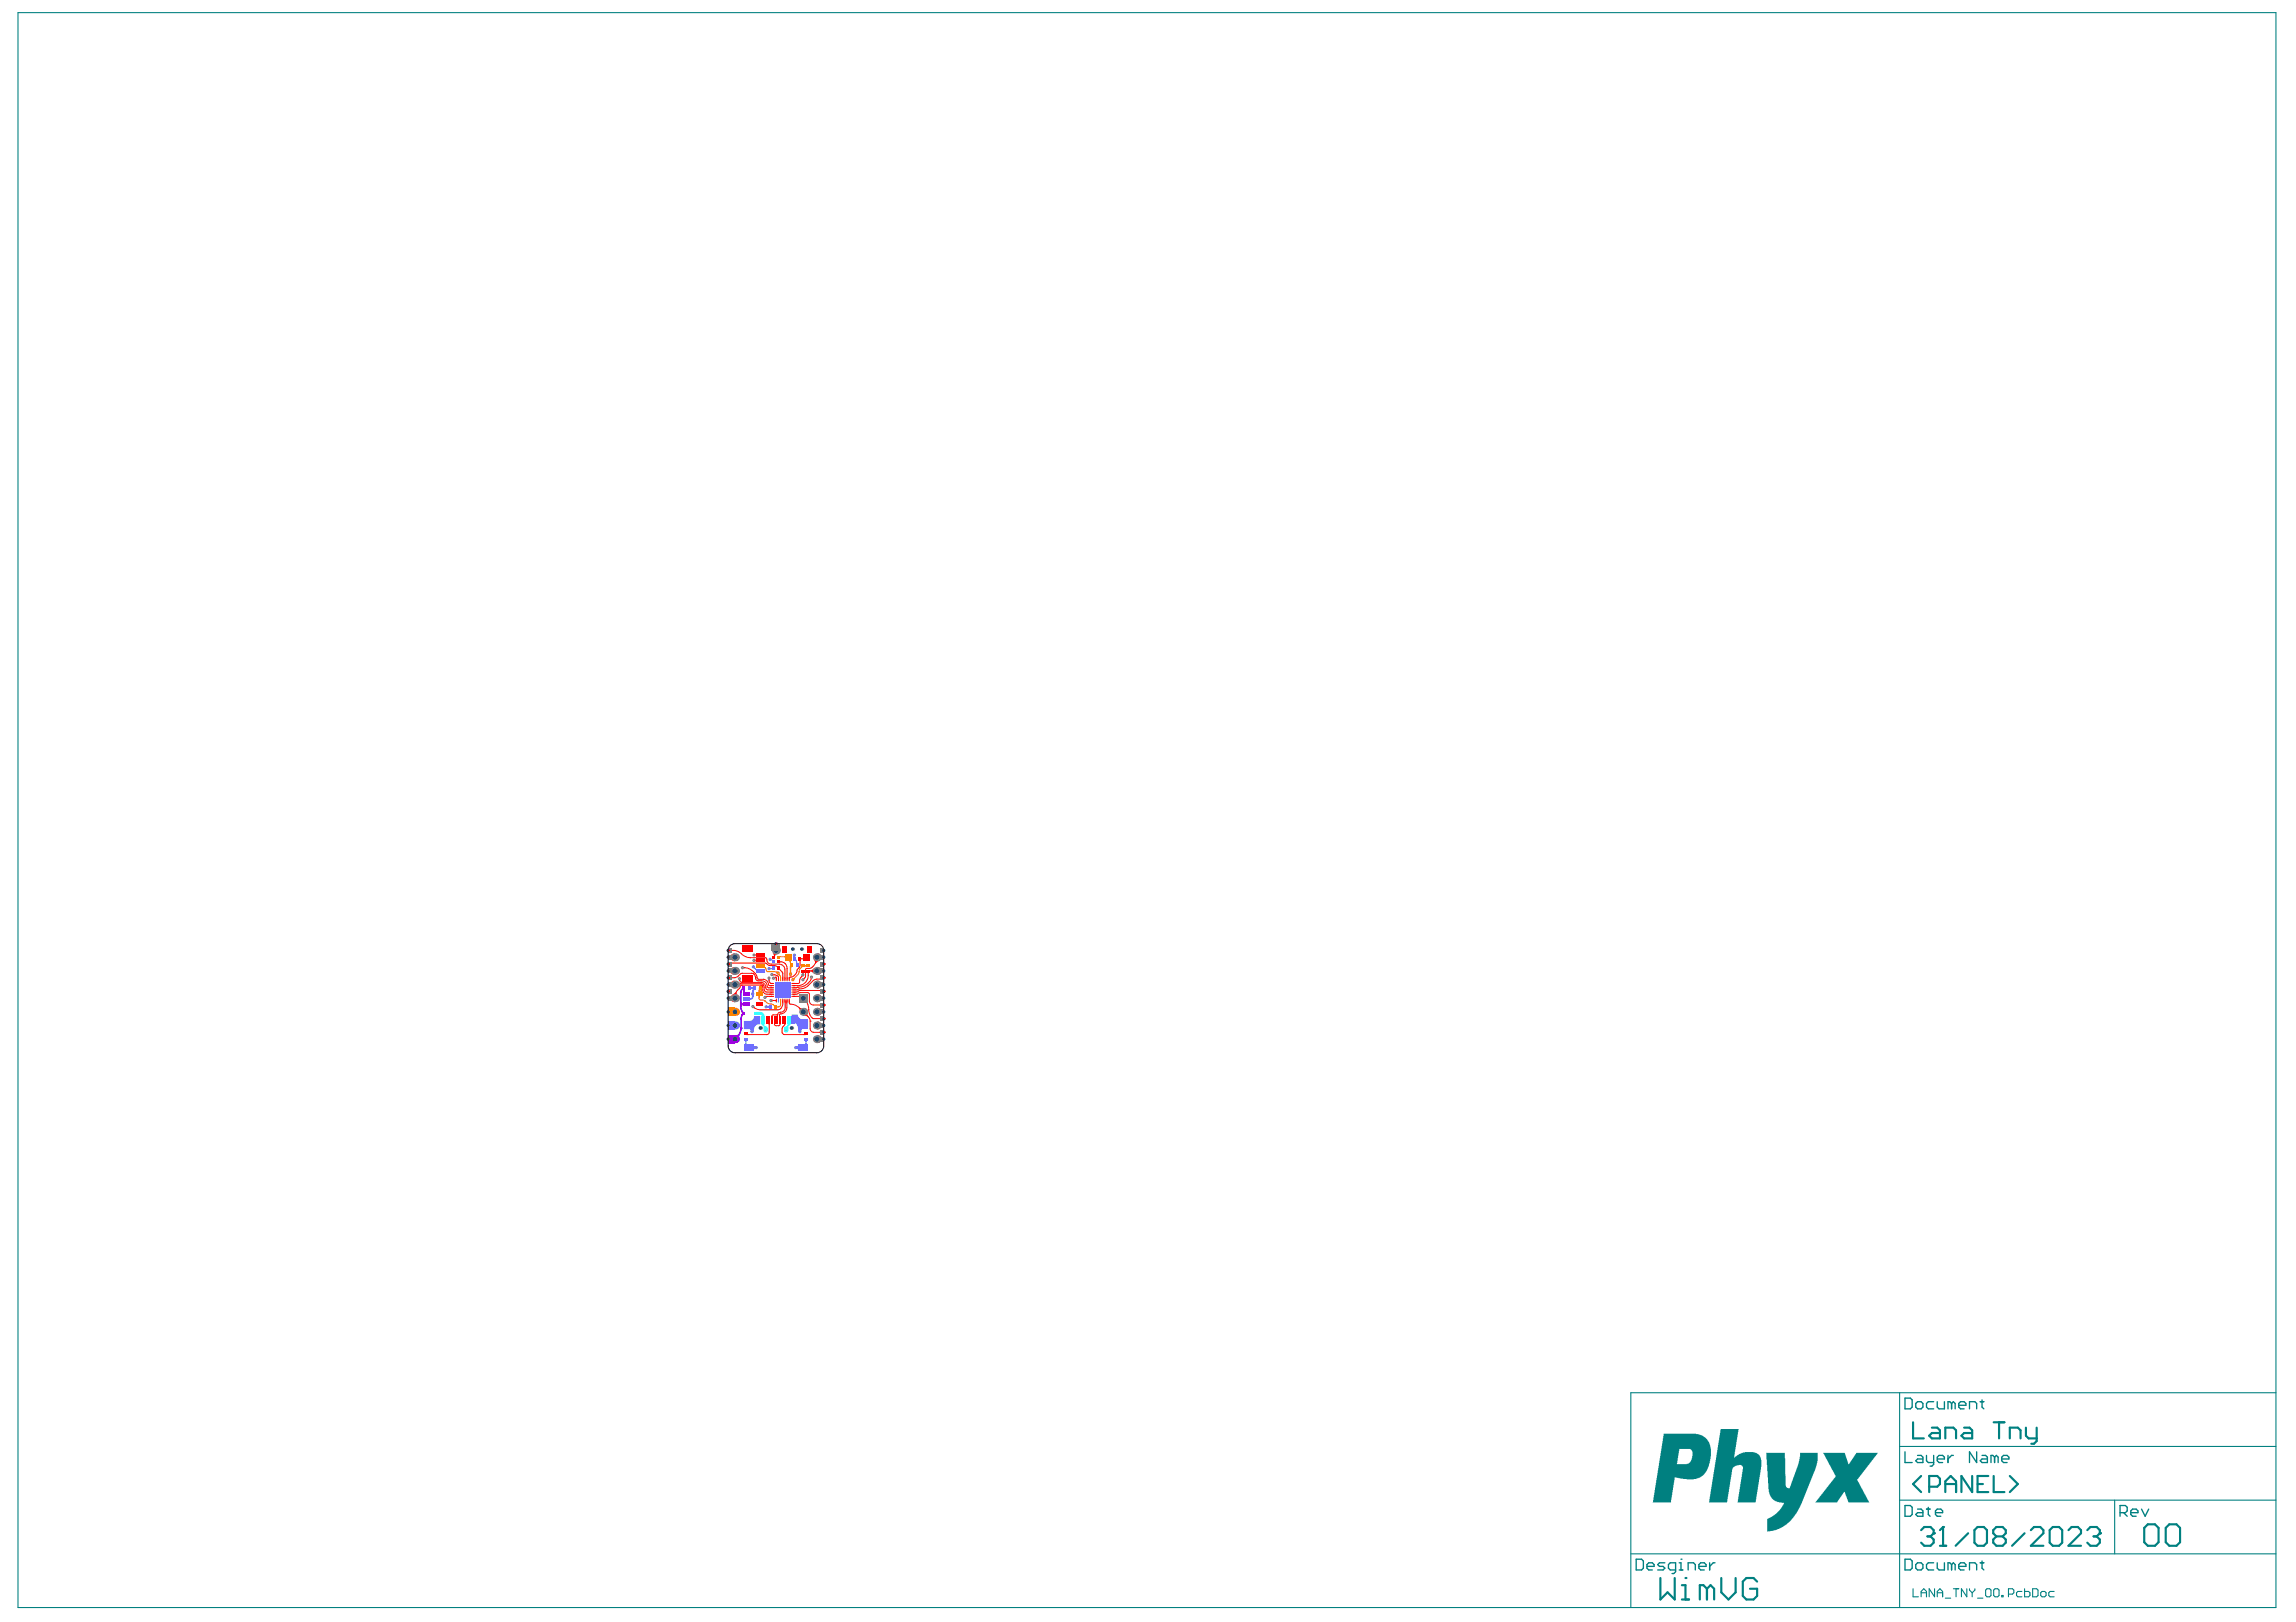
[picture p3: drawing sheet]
<svg xmlns="http://www.w3.org/2000/svg" width="297mm" height="210mm" viewBox="0 0 297 210" stroke-linecap="round" stroke-linejoin="round" font-family="sans-serif">
<g fill="#008080">
<path d="M222.6 184.9h2.3l-.6 3.7 .7-.4 .7-.3 1.4 .1 .4 .2 .3 .4 .1 .3v.9l-.8 4.6h-2.3l.6-4.1a.58 .58 0 0 0-.1-.7h-.6l-.3 .2a.59 .59 0 0 0-.3 .7l-.7 3.9h-2.3z"/>
<path d="M228.5 188h2.4l.1 4.3 .1 .2 .3 .1h.2l1.1-3.1 .2-1v-.5h2.3v1.1l-.4 1.2-1.9 4.6-.7 1.3-1.1 1.1-1 .6-.8 .2-.7 .1v-1.1a.45 .45 0 0 1 .4-.7l.7-.5 .6-.5 .5-.9-.7-.1-.5-.2-.4-.3-.3-.5-.1-.7z"/>
<path d="M235.9 188h2.7l.5 1.5 .2-.1 .9-1.4h2.7l-2.5 3.3a.38 .38 0 0 0 .1 .6l1.3 2.5h-2.6l-.6-1.3h-.1l-.8 1.3h-2.8l2.2-2.7 .1-.4a.34 .34 0 0 0 .1-.5z"/>
<path d="M215.2 185.5h4.2l.9 .3 .6 .5 .3 .7 .1 .5v1.3l-.2 .9-.3 .7-.4 .4-.4 .4-.9 .2h-.9l-1.6-.2-.4 3.2h-2.4zM217.2 187.5l-.3 2h1.3l.3-.1 .4-.5 .1-.8a.57 .57 0 0 0-.3-.6z"/>
</g>
<g fill="none" stroke="#008080" stroke-width=".14">
<path d="M2.3 1.6h292.1v206.4h-292.1zM245.8 187.2h48.6M245.8 194.1h48.6M245.8 180.2v27.8M273.6 194.1v7M294.4 180.2h-83.4v27.8M211 201.1h83.4M247.5 205.6v1h.7M248.5 206.6v-.7l.4-.3 .3 .3v.7M248.5 206.1h.7M250.3 205.6v1l-.7-1v1M250.6 206.1h.7"/>
<path d="M250.6 206.6v-.7l.4-.3 .3 .3v.7M251.7 206.8h.7M252.7 205.6h.7M253.1 205.6v1M254.5 205.6v1l-.7-1v1M254.8 205.6v.2l.3 .3M255.1 206.1v.5M255.5 205.6v.2l-.4 .3M255.8 206.8h.7M256.9 205.8l.2-.2h.3l.2 .2v.7l-.2 .1h-.3l-.2-.1zM257.9 205.8l.2-.2h.3l.2 .2v.7l-.2 .1h-.3l-.2-.1zM259 206.5h.1v.1h-.1z"/>
<path d="M259.8 206.3h.6l.1-.2v-.3l-.1-.2h-.6v1M261.6 205.9h-.5l-.2 .2v.4l.2 .1h.5M261.9 205.6v1h.5l.2-.1v-.4l-.2-.2h-.5M263 205.6h.5l.2 .2v.7l-.2 .1h-.5zM264 206.1l.2-.2h.3l.2 .2v.4l-.2 .1h-.3l-.2-.1zM265.7 205.9h-.5l-.1 .2v.4l.1 .1h.5"/>
</g>
<g fill="none" stroke="#008080" stroke-width=".28">
<path d="M247.5 184.1v2h1.4M248.5 191l-1 1 1 1.1M248.5 198l.4-.4h.9l.4 .4v.4M249.4 198.8h.4M249.6 192.4h1l.4-.4v-.6l-.4-.4h-1v2.1M249.8 198.8l.4 .4v.4l-.4 .4h-.9l-.4-.4M249.9 184.8h.7l.4 .3v1h-1.1l-.3-.3 .3-.4h1.1M250.2 198.4h.1M250.2 198.4l-.4 .4M251.4 197.6h.1M251.4 197.6v2.4M251.4 197.6l-.4 .4"/>
<path d="M251.7 186.1v-1.3h1l.4 .3v1M251.7 193.1v-1.4l.7-.7 .7 .7v1.4M251.7 192h1.4M254.1 184.8h.7l.3 .3v1h-1l-.3-.3 .3-.4h1M254.6 198.4l-1.6 1.6M255.1 191v2.1l-1.3-2.1v2.1M255.4 198l.4-.4h.9l.4 .4v1.6l-.4 .4h-.9l-.4-.4zM255.8 192h.7M257.2 191h-1.4v2.1h1.4M257.9 191v2.1h1.4M257.9 184.1h1.4M258.3 198.8l-.4 .4v.4l.4 .4h.8l.4-.4v-.4l-.4-.4"/>
<path d="M258.3 198.8l-.4-.4v-.4l.4-.4h.8l.4 .4v.4l-.4 .4M258.3 198.8h.8M258.6 184.1v2M260 191l1.1 1-1.1 1.1M260 186.1v-1.3h1.1l.3 .3v1M261.9 198.4l-1.6 1.6M262.1 184.8v1l.3 .3h1.1M262.7 198l.4-.4h.9l.4 .4v.4l-1.7 1.6h1.7M263.5 184.8v1.7l-.4 .3h-.3M265.2 198l.4-.4h.8l.4 .4v1.6l-.4 .4h-.8l-.4-.4zM267.6 198l.4-.4h.8l.4 .4v.4l-1.6 1.6h1.6M270 198l.4-.4h.9l.4 .4v.4"/>
<path d="M270.8 198.8h.5M271.3 198.8l.4 .4v.4l-.4 .4h-.9l-.4-.4M271.7 198.4h.1M271.7 198.4l-.4 .4M277.4 197.7l.5-.4h.9l.5 .4v1.9l-.5 .4h-.9l-.5-.4zM280.2 197.7l.4-.4h1l.4 .4v1.9l-.4 .4h-1l-.4-.4zM214.8 204.2v2.8l.9-.9 1 .9v-2.8M217.6 207h.9M217.6 205.1h.5v1.9M218.1 204.2h.1M220.8 205.6l-.4-.5h-.5v1.9M220.8 205.6v1.4"/>
<path d="M220.8 205.6l.5-.5 .5 .5v1.4M222.7 204.2v1.9l.9 .9 .9-.9v-1.9M227.3 204.7l-.4-.5h-1l-.4 .5v1.8l.4 .5h1l.4-.5v-.9h-.9M251 200h.8"/>
</g>
<g fill="none" stroke="#008080" stroke-width=".17">
<path d="M246.5 194.8h.6l.3 .3v.9l-.3 .2h-.6zM246.5 180.9h.6l.3 .3v.9l-.3 .2h-.6zM246.5 187.9v1.4h.9M247.8 181.6l.3-.2h.4l.3 .2v.5l-.3 .2h-.4l-.3-.2zM248.1 195.3h.4l.3 .2v.7h-.7l-.3-.2 .3-.2h.7M248.1 188.3h.4l.3 .3v.7h-.7l-.3-.3 .3-.2h.7M249.2 195.3h.5M249.2 188.3v.7l.3 .3h.7M249.5 195.1v.9l.2 .2M250.2 181.4h-.7l-.3 .2v.5l.3 .2h.7M250.2 188.3v1.2l-.3 .2h-.2M250.4 195.8h.9v-.3l-.2-.2h-.5l-.2 .2v.5l.2 .2h.5"/>
<path d="M250.6 181.4v.7l.3 .2h.7v-.9M250.6 188.8h1v-.2l-.3-.3h-.4l-.3 .3v.4l.3 .3h.4M252 188.3v1M252.5 181.6l-.3-.2h-.2v.9M252.5 181.6v.7M252.5 181.6l.2-.2 .2 .2v.7M252.7 188.3h-.2l-.5 .5M253.4 181.9h.9v-.3l-.2-.2h-.5l-.2 .2v.5l.2 .2h.5M254.8 182.3v-.9h.7l.2 .2v.7M255.7 187.9v1.4l-.9-1.4v1.4M256.2 181.4h.5M256.4 188.3h.5l.2 .3v.7h-.7l-.2-.3 .2-.2h.7"/>
<path d="M256.4 181.2v.9l.3 .2M258 188.6l-.2-.3h-.2v1M258 188.6v.7M258 188.6l.3-.3 .2 .3v.7M259 188.8h.9v-.2l-.2-.3h-.5l-.2 .3v.4l.2 .3h.5M274.3 195.8h.7l.2-.3v-.4l-.2-.3h-.7v1.4M274.7 195.8l.5 .4M275.7 195.8h.9v-.3l-.2-.2h-.5l-.2 .2v.5l.2 .2h.5M277.1 195.3l.4 .9 .5-.9M211.7 201.8h.7l.2 .2v.9l-.2 .3h-.7zM213.1 202.7h.9v-.2l-.2-.3h-.5l-.2 .3v.4l.2 .3h.5M215.4 202.2h-.7l-.2 .3 .2 .2h.5l.2 .2-.2 .3h-.7"/>
<path d="M216.8 203.2h-.7l-.2-.3v-.4l.2-.3h.7v1.2l-.3 .2h-.2M217.2 203.2h.5M217.2 202.2h.3v1M217.5 201.8h.1M218.4 203.2v-1h.7l.2 .3v.7M219.8 202.7h.9v-.2l-.2-.3h-.5l-.2 .3v.4l.2 .3h.5M221.2 202.2v1M221.9 202.2h-.3l-.4 .5M246.5 201.8h.6l.3 .2v.9l-.3 .3h-.6zM247.8 202.5l.3-.3h.4l.3 .3v.4l-.3 .3h-.4l-.3-.3zM250.2 202.2h-.7l-.3 .3v.4l.3 .3h.7M250.6 202.2v.7l.3 .3h.7v-1"/>
<path d="M252.5 202.5l-.3-.3h-.2v1M252.5 202.5v.7M252.5 202.5l.2-.3 .2 .3v.7M253.4 202.7h.9v-.2l-.2-.3h-.5l-.2 .3v.4l.2 .3h.5M254.8 203.2v-1h.7l.2 .3v.7M256.2 202.2h.5M256.4 202v.9l.3 .3"/>
</g>
<path d="M98.1 128.8h.2v.4h-.2z" fill="#fd8300"/>
<g fill="#f00">
<path d="M94.3 123.6l.8-.2v.5h-.8z"/>
<path d="M94.3 123.9h.8v.5l-.8-.3z"/>
<path d="M94.3 125.4l.8-.3v.5h-.8z"/>
<path d="M94.3 125.6h.8v.6l-.8-.3z"/>
<path d="M94.3 127.1l.8-.2v.5h-.8z"/>
<path d="M94.3 127.4h.8v.5l-.8-.2z"/>
<path d="M94.3 128.9l.8-.2v.5h-.8z"/>
<path d="M94.3 129.2h.8v.5l-.8-.3z"/>
<path d="M105.7 134l.7 .2v.3h-.7z"/>
<path d="M105.7 134.5h.7v.2l-.7 .3z"/>
<path d="M105.7 132.2l.7 .2v.3h-.7z"/>
<path d="M105.7 132.7h.7v.3l-.7 .2z"/>
<path d="M105.7 130.4l.7 .3v.2h-.7z"/>
<path d="M105.7 130.9h.7v.3l-.7 .3z"/>
<path d="M105.7 128.7l.7 .2v.3h-.7z"/>
<path d="M105.7 129.2h.7v.2l-.7 .3z"/>
<path d="M105.7 126.9l.7 .2v.3h-.7z"/>
<path d="M105.7 127.4h.7v.3l-.7 .2z"/>
<path d="M105.7 125.1l.7 .3v.2h-.7z"/>
<path d="M105.7 125.6h.7v.3l-.7 .3z"/>
<path d="M105.7 123.9h.7v.2l-.7 .3z"/>
<path d="M105.7 123.4l.7 .2v.3h-.7z"/>
</g>
<g fill="#0ff">
<path d="M101.9 131.6h.3v1.1l-.2 .2v.5a.26 .26 0 0 1-.3 .2 .26 .26 0 0 1-.3-.2l.1-.5 .4-.2z"/>
<path d="M98.5 131.6h.4v1.1l.2 .1a.48 .48 0 0 1 .1 .8h-.2l-.2-.1v-.6l-.3-.2z"/>
</g>
<g fill="#6e6eff">
<path d="M96.2 132.1h.7a.62 .62 0 0 0 .7-.6h.8v1.1a.65 .65 0 0 0-.8 .6h-1.4z"/>
<path d="M102.4 131.3h.8a.62 .62 0 0 0 .6 .6h.7v1.1h-1.3a.65 .65 0 0 0-.8-.6z"/>
</g>
<g fill="#f00">
<path d="M106 128.1h.1v.2z"/>
<path d="M99.6 128.1l.1-.1v.2z"/>
<path d="M106 126.7l.1-.1v.2z"/>
<path d="M94.6 126.4l.1 .1-.1 .1z"/>
<path d="M106 130h.1v.1z"/>
<path d="M101.2 129.7h.1v.1z"/>
<path d="M106 133.5h.1v.2z"/>
<path d="M94.6 122.9h.1l-.1 .2z"/>
<path d="M106 131.8l.1-.1v.2z"/>
<path d="M99.9 123.3l.7 .2-.4 .3z"/>
<path d="M94.6 124.5l.1 .1-.1 .1z"/>
<path d="M104.2 129.7h.2l.1 .1z"/>
<path d="M103.3 128.9h.1v.1z"/>
<path d="M103.9 131.5l.5-.6 .1 .6v.1z"/>
<path d="M103.4 130.5v-.1h.4l-.4 .4z"/>
<path d="M99.4 126.8h.2l-.1 .1z"/>
</g>
<path d="M99.6 125.2l.2 .1v.1l-.2 .1z" fill="#6e6eff"/>
<g fill="#f00">
<path d="M104.9 125.6l.4-.3v.7l-.4-.3z"/>
<path d="M105.3 124.2l.7 .1-.5 .4h-.1z"/>
</g>
<path d="M97.5 127.6l.2 .5-.1-.1-.1 .3-.1-.2z" fill="#6e6eff"/>
<g fill="#f00">
<path d="M95.4 127l.5 .4-.4 .3z"/>
<path d="M94.8 128.8l.4-.4h.1v.2l.2 .2z"/>
</g>
<path d="M95.1 134l.5-.2 .1 .1-.1 .6z" fill="#90f"/>
<g fill="#f00">
<path d="M97.8 123.5h.1v.2z"/>
<path d="M97.8 124.2h.1v.2z"/>
</g>
<path d="M98.9 125.1l.1 .1-.1 .1-.1-.1z" fill="#fd8300"/>
<g fill="#6e6eff">
<path d="M97.8 125.4l.2 .1-.1 .1-.1-.1z"/>
<path d="M99.8 125.3l.1-.1v.3z"/>
</g>
<path d="M100.9 125.4v.2l-.1-.1z" fill="#f00"/>
<g fill="#fd8300">
<path d="M103.7 125.1h.1l-.2 .1z"/>
<path d="M104.1 124.8l.2 .1v.2l-.2 .1z"/>
</g>
<path d="M100.6 129.1h.3l-.1 .1h-.2z" fill="#6e6eff"/>
<g fill="#f00">
<path d="M103.8 125.8h.2l-.1 .1z"/>
<path d="M102.9 127.2l.1 .1h-.1z"/>
<path d="M102.9 127.5l.1 .1h-.1z"/>
<path d="M102.9 127.8l.1 .1h-.1z"/>
<path d="M102.9 128l.1 .2h-.1z"/>
<path d="M102.9 128.3l.1 .1h-.1z"/>
<path d="M102.9 128.6l.1 .1h-.1z"/>
<path d="M102.9 128.9l.1 .1h-.1z"/>
<path d="M101.8 129.7h.1l-.1 .1h-.1z"/>
<path d="M101.5 129.7h.1v.1h-.1z"/>
<path d="M100.3 129.4h.1v.2z"/>
</g>
<path d="M100.9 129.7h.2l-.1 .1h-.1z" fill="#fd8300"/>
<g fill="#f00">
<path d="M99.6 128.9h.1v.1h-.1z"/>
<path d="M99.6 128.6h.1v.1z"/>
<path d="M99.6 127.8h.1v.1z"/>
<path d="M99.6 128.3h.1v.1z"/>
<path d="M99.6 127.5h.1v.1z"/>
<path d="M100.4 126.4v.1v.1z"/>
<path d="M101.5 126.4l.1 .1h-.1z"/>
<path d="M101.2 126.4l.1 .1h-.1z"/>
<path d="M101.8 126.4l.1 .1h-.1z"/>
</g>
<path d="M99.2 130.2l.3-.1v.4l-.3-.1z" fill="#6e6eff"/>
<path d="M102.1 126.5h.1v.1z" fill="#f00"/>
<path d="M100.5 130.2h.1l-.1 .2z" fill="#fd8300"/>
<path d="M102.9 135.4h.3l.1-.2v.7l-.1-.1-.3-.1z" fill="#6e6eff"/>
<path d="M100.1 130l.2 .1-.2 .2z" fill="#fd8300"/>
<path d="M100 126l.2 .2-.2 .1z" fill="#f00"/>
<path d="M97.5 125.3l.2-.2v.2v.1z" fill="#6e6eff"/>
<g fill="#f00">
<path d="M100.1 126.4h.1l.1 .2z"/>
<path d="M103.9 126.6l.2-.1v.3z"/>
</g>
<g fill="#6e6eff">
<path d="M104.2 135h.1l.1 .2h-.3z"/>
<path d="M96.4 135h.2v.2h-.2z"/>
<path d="M97.5 135.2l.1 .2h.2v.3l-.2 .1-.1 .1z"/>
<path d="M97 133.2h.5v.3h-.4v-.2z"/>
<path d="M103.3 133.2h.5l-.1 .1v.2h-.4z"/>
</g>
<path d="M101.5 132.5h.2l-.2 .1z" fill="#f00"/>
<path d="M102.4 124.7l.1 .1-.1 .1z" fill="#fd8300"/>
<g fill="#f00">
<path d="M100.5 131.4l.2 .1h-.2z"/>
<path d="M99.4 132.5h.2v.1z"/>
</g>
<g fill="#fd8300">
<path d="M102.1 124.3h.2v.1z"/>
<path d="M101.5 123.8l.1-.1v.2z"/>
</g>
<g fill="#f00">
<path d="M103.8 124h.1v.2z"/>
<path d="M104.5 125.8h.2l-.1 .1z"/>
<path d="M104.8 125.6h.1l-.1 .1z"/>
</g>
<path d="M104.2 124.9l.2-.1v.4l-.2-.1z" fill="#fd8300"/>
<g fill="#90f">
<path d="M95.9 130.9l.2-.1 .2 .2-.3 .3z"/>
<path d="M96 131l.3 .3-.2 .2-.2-.2z"/>
<path d="M96.2 128.2h.2l.1 .2h-.3z"/>
<path d="M96 129.9l.2-.1v.4l-.2-.1z"/>
</g>
<g fill="#fd8300">
<path d="M98.1 128.8h.2v.2z"/>
<path d="M98.2 128.2h.3v.2h-.4z"/>
</g>
<g fill="#f00">
<path d="M103.4 124.3h.2v.1z"/>
<path d="M103.6 124h.1l-.1 .2z"/>
</g>
<g fill="#6e6eff">
<path d="M102.9 124l.2 .3-.1 .1-.2-.1z"/>
<path d="M102.7 123.7h.1l.1 .2h-.3z"/>
</g>
<path d="M100.2 123.6v.1h-.1z" fill="#f00"/>
<path d="M100.8 123.7l.1 .2h-.1z" fill="#fd8300"/>
<path d="M100.8 124.4h.1l-.1 .2z" fill="#f00"/>
<g fill="#6e6eff">
<path d="M99.9 124.3v-.1l.2 .1-.2 .2z"/>
<path d="M103 124.5h.1l.1 .1h-.2z"/>
</g>
<g fill="#fd8300">
<path d="M102.2 125.1h.2v.1h-.2z"/>
<path d="M102.3 124.5l.1 .1-.1 .4-.1-.3z"/>
</g>
<path d="M97.1 127.6l.2 .2v.2l-.2 .1z" fill="#6e6eff"/>
<path d="M96.1 128.1h.3v.2h-.2z" fill="#90f"/>
<g fill="#6e6eff">
<path d="M97.3 127.8l.2-.2v.5l-.2-.1z"/>
<path d="M96.4 134.7h.2v.1h-.2z"/>
</g>
<g fill="#f00">
<path d="M104 133.8h.1v.2z"/>
<path d="M96.7 133.8h.1l-.1 .2z"/>
</g>
<g fill="#6e6eff">
<path d="M104.1 134.7h.3l-.1 .1h-.1z"/>
<path d="M99.3 130.1l.1 .1v.2h-.1z"/>
</g>
<g fill="#f00">
<path d="M103.7 126.2l.2 .2h-.3z"/>
<path d="M103.8 125.8l.2 .2h-.3z"/>
</g>
<path d="M102.2 125.8h.2v.1h-.3z" fill="#fd8300"/>
<g fill="#f00">
<path d="M104.8 126.6h.3l-.1 .2h-.1z"/>
<path d="M97.7 124.1l.2 .1-.2 .2z"/>
<path d="M97.7 123.4l.2 .1-.2 .2z"/>
</g>
<path d="M102.6 126.6h.2v.2z" fill="#fd8300"/>
<path d="M99 128.9h.2l.1 .1-.1 .1z" fill="#f00"/>
<path d="M100.6 128.9l.2-.1v.2l-.2 .1z" fill="#6e6eff"/>
<g fill="#f00">
<path d="M99.9 129.3l.2 .1v.1l-.2 .1z"/>
<path d="M97.6 130.2l.1 .2-.3 .1z"/>
<path d="M95.6 126.8h.2l-.1 .1z"/>
<path d="M96.2 125.1l.2 .2-.2 .1z"/>
</g>
<g fill="#6e6eff">
<path d="M97.2 128.8h.3v.1h-.2z"/>
<path d="M97.3 128.3h.2v.2h-.3z"/>
<path d="M102.6 123.7h.3l-.1 .2h-.1z"/>
</g>
<g fill="#fd8300">
<path d="M100.6 126.1l.3-.1v.2l-.1 .1z"/>
<path d="M100.4 125.7h.2l-.1 .3-.1-.2z"/>
</g>
<path d="M95.9 129.7l.1 .1 .1 .1v.2h-.1l-.1 .2-.2-.3z" fill="#90f"/>
<path d="M96.6 129.3h.4M96.9 127.9h.7M97.4 128.5v.1M99.1 130.3h.5" fill="none" stroke="#6e6eff" stroke-width=".21"/>
<g fill="none" stroke="#f00" stroke-width=".13">
<path d="M98.4 130.7h2.2M99.2 124.7l.1 .1M99.5 126.6v.3M99.6 125h.6M99.9 126.1h.3M100.1 126.6h.1M100.4 126.6v.1M100.6 125.1l.1 .2M100.7 125.3l.5 .5M100.7 125.3h.1M101 130.5h.1M101.3 129.5v.4"/>
<path d="M102.1 126.6v.1M102.2 126.4h.1M102.6 128.9h1.3v.3M102.6 127.8h.4M102.6 128.1h.5M102.9 126.1l-.2 .2M103.5 124.1h.6M103.9 126.2l-.3 .3M104.1 126.5l-.2 .3M104.2 125.5v.8M104.3 125.3h.4M104.8 132.1h.1"/>
<path d="M104.8 132.1v1M105.3 133.6h1.1"/>
</g>
<path d="M98.2 128.6v.6M98.4 129.4h.3M99 129.5h.1M99 129.5l.1 .2M99.6 129.9h.2M100.1 130l.2 .3h.4M101 129.5v.5M102.4 124.9h.1M103.2 126.1l-.6 .7" fill="none" stroke="#fd8300" stroke-width=".13"/>
<path d="M100.7 128.9v.8M103.1 124.5v.3" fill="none" stroke="#6e6eff" stroke-width=".14"/>
<path d="M102.3 125v1.1" fill="none" stroke="#fd8300" stroke-width=".17"/>
<path d="M95.8 128.5v1.8M95.8 130h.8M95.9 133h.1M95.9 131.9v1.1M96.2 127.8l-.2 .2" fill="none" stroke="#90f" stroke-width=".21"/>
<path d="M97.8 131.1h.6M98.7 131.5v.6" fill="none" stroke="#0ff" stroke-width=".35"/>
<path d="M96.9 135.6h.9M97.3 132.7v.8M97.3 135.6h.1M103.5 132.7v.8" fill="none" stroke="#6e6eff" stroke-width=".35"/>
<path d="M97.5 125.1l.3 .3M99.5 125.4h.5M99.9 124.2l.2 .3" fill="none" stroke="#6e6eff" stroke-width=".13"/>
<circle cx="97.3" cy="135.6" r=".17" fill="#6e6eff"/>
<path d="M97.4 128.6v.4" fill="none" stroke="#6e6eff" stroke-width=".21"/>
<g fill="none" stroke="#f00" stroke-width=".13">
<path d="M94.5 123h.3M94.5 126.5h.5M95.1 129v.2M95.3 127.3h3.2M95.7 126.6v.2M95.7 127.9l-.2 .2M95.8 126.1l-.3 .2M96 127.5h2.5M96 126h1.3M96 127.1h2.5M96.1 125.2h.1M97.1 123.9h1.9"/>
<path d="M97.5 125.7l.2 .3M97.5 124.3h.9M97.5 123.6h.9M97.9 126.5h.1M98.1 126.9h.4M98.2 126.7h.5M98.7 127.8v.3M98.9 127.8v.2M99 124.6h-4.5M99.1 127.8h.1M99.2 128.4h.7M99.2 128.7h.7"/>
<path d="M99.3 128.9h.6M99.4 128.1h.5M99.4 127.8h.5M99.6 127.6h.3M99.6 128.7h.1M99.7 129.5h.7M99.8 124.8h1M99.8 127.3h.1M99.9 131.5v.5M100.2 132v.6M100.4 123l-.2 .3v.5l-.1 .1M100.4 132.7h.3"/>
<path d="M100.6 131.3v.7M100.6 131.3h-.6M100.7 124.5h.3M100.7 126.5v.2M100.8 131.3l.1 .7M100.8 131.5h.1M100.9 131h.1M100.9 132h.1M100.9 132v.6M101.3 126v.7M101.5 129.5l.1 .9M101.5 125.5v1.2"/>
<path d="M101.8 125.3v1.4M101.8 129.5v.9M102.1 129.5v.3M102.6 127.3h.6M102.6 127.6h.6M102.6 128.4h.4M102.6 128.7h.4M103.3 125.3l-.1 .1M103.4 130.4l1.2 1.2M103.5 126.9v.2M103.5 128.2h2.8M103.5 124.1v.8"/>
<path d="M103.5 128.5h1M103.9 125.7v.5M104.6 125.7v.5M104.6 125.6h1.1M104.7 128.7v.8M105.2 125l-.1 .2M105.2 130.1h1.1M106.2 126.5v.2h-.5"/>
</g>
<path d="M99 125.2v.1M99.4 125.7h.8M100.7 123.9l.1-.1h1.2v.1M100.7 126.1l.2 .2M101 126.5v.2M102.2 123.9v.5M103.4 125.7h.1M103.9 125l-.4 .3" fill="none" stroke="#fd8300" stroke-width=".13"/>
<path d="M102.4 124.9l-.1 .1M103.9 125h.7" fill="none" stroke="#fd8300" stroke-width=".17"/>
<path d="M98.3 127.9v.7h-.1" fill="none" stroke="#fd8300" stroke-width=".35"/>
<path d="M95.4 134.2l-.3 .3M96.2 127.9l.1 .6 .3 .1" fill="none" stroke="#90f" stroke-width=".21"/>
<circle cx="96.9" cy="135.6" r=".17" fill="#6e6eff"/>
<path d="M101.6 132v.3" fill="none" stroke="#f00" stroke-width=".13"/>
<circle cx="103.9" cy="135.6" r=".17" fill="#6e6eff"/>
<path d="M96.9 132.7h.4M102.9 135.6h1M103.5 132.7h.4" fill="none" stroke="#6e6eff" stroke-width=".35"/>
<path d="M96.5 134.5v.9h.3M100.7 128.7v.2M102.8 123.6v.5l.3 .4M103.1 124.8v.1M104.3 134.5v1.1h-.4" fill="none" stroke="#6e6eff" stroke-width=".14"/>
<g fill="none" stroke="#f00" stroke-width=".13">
<path d="M94.8 123a1.87 1.87 0 0 1 1.4 .7l.9 .2M95.3 127.3l-.2 .1M95.5 128.1l-.3 .4-.1 .5M95.5 126.3l-.5 .2M95.7 126.8l.1 .2 .2 .1M96 127.5l-.2 .1-.1 .3M96 126l-.2 .1M96.2 125.2a1.77 1.77 0 0 1 1.3 .5M97.3 126l.2 .1M97.4 130.3a1.43 1.43 0 0 0 1 .4M97.5 126.1h.1M97.5 126.1l.2 .3a.43 .43 0 0 0 .4 .5"/>
<path d="M97.7 126l.3 .7h.2M98.5 127.1a.62 .62 0 0 1 .6 .7M98.5 127.3l.2 .1 .2 .4M98.5 127.5l.1 .1M98.5 126.9a.81 .81 0 0 1 .8 .9h.1M98.6 127.6h.1M98.6 127.6l.1 .2M98.7 128.1l.1 .3 .1 .2 .3 .1M98.7 126.7a.75 .75 0 0 1 .8 .8l.1 .1M98.9 128l.1 .3 .2 .1M99 123.9l.2 .1v.2a.56 .56 0 0 0 .6 .6M99 124.6l.2 .1"/>
<path d="M99.1 127.8l.1 .3h.2M99.3 128.9l-.3 .2M99.3 124.8l.3 .2M99.5 126.9a.36 .36 0 0 0 .3 .4M99.5 132v1.6l-.1 .2-2.8 .1-.1-.1M100 131.3l-.1 .2M100.1 126.6l.2-.1 .1 .1M100.2 126.1l.5 .2v.2M100.2 125l.4 .1M100.2 132.6l.2 .1M100.6 131.3h.1M100.7 125.3h.1"/>
<path d="M100.8 124.8a.74 .74 0 0 1 .7 .7M100.9 131h-.1l-.2 .3M100.9 132.6l-.2 .1M101 130.5l-.4 .2M101 124.5l.6 .2M101.2 125.8l.1 .2M101.3 129.9l-.3 .6M101.4 132.8l-.1 .1a.86 .86 0 0 0 0 .9l2.9 .1 .1-.1M101.6 124.7h.1M101.6 124.7l.2 .6M101.6 130.4a.61 .61 0 0 1-.6 .6M101.6 132.3l-.2 .5"/>
<path d="M101.8 130.4a.89 .89 0 0 1-.9 .8l-.1 .1M102.1 129.8l.2 .2a1.58 1.58 0 0 1 1.1 .4M102.2 126.4l-.1 .2M102.7 126.3l-.4 .1M103.1 127.8h-.1M103.1 127.8h.1M103.2 125.4l-.3 .7M103.5 127.1l-.3 .2M103.5 124.1h.1M103.5 128.2l-.5 .2M103.5 124.9l-.2 .4M103.5 128.5l-.5 .2"/>
<path d="M103.6 126.5l-.1 .4M104.1 129.4a2.17 2.17 0 0 1 .6 1.6v.2a.71 .71 0 0 0 .6 .6h1.1M104.2 126.3l-.1 .2M104.3 123.9l-.2 .2M104.3 125.3l-.1 .2M104.5 128.5l.2 .2M104.6 126.2a1.35 1.35 0 0 1-1.4 1.4M104.6 131.6l.2 .5M104.6 125.6v.1M104.7 129.5l.1 .3 .2 .2 .2 .1M104.8 133.1l.1 .3 .4 .2M105 126.4a1.85 1.85 0 0 1-1.9 1.4"/>
<path d="M105.1 125.2l-.4 .1M105.7 126.7l-.5 .2a2.13 2.13 0 0 1-1.9 1.1l-.2 .1M105.7 123.9a1.63 1.63 0 0 1-.5 1.1"/>
</g>
<g fill="none" stroke="#fd8300" stroke-width=".13">
<path d="M98.2 129.2l.1 .2h.1M98.4 125l.6 .2M98.7 129.4l.3 .1M99 129.5h.1M99 125.3l.2 .4h.2M99.1 129.7l.5 .2M99.8 129.9l.3 .1M100.2 125.7l.3 .1 .2 .3M100.9 126.3l.1 .2M101 130v.2l-.3 .1M102 123.9h.2M102.2 124.4l.2 .5"/>
<path d="M103.4 125.7l-.2 .4M103.5 125.3l-.1 .4"/>
</g>
<path d="M95.8 130.3l.1 .3 .3 .5-.2 .2-.1 .6M95.9 133a1.76 1.76 0 0 1-.5 1.2M96 128l-.2 .5" fill="none" stroke="#90f" stroke-width=".21"/>
<path d="M98.4 131.1l.3 .2v.2" fill="none" stroke="#0ff" stroke-width=".35"/>
<path d="M97.8 125.4l.6 .3M99.6 124.1l.3 .1M100 125.3v.1" fill="none" stroke="#6e6eff" stroke-width=".13"/>
<path d="M97.4 129l-.1 .1-.3 .2M97.6 127.9l-.2 .6" fill="none" stroke="#6e6eff" stroke-width=".21"/>
<circle cx="99.1" cy="130.3" r=".21" fill="#6e6eff"/>
<circle cx="99.1" cy="130.3" r=".09" fill="#a6968d"/>
<circle cx="99.9" cy="126.1" r=".21" fill="#808080"/>
<circle cx="99.9" cy="126.1" r=".09" fill="#a6968d"/>
<circle cx="97.5" cy="125.1" r=".21" fill="#6e6eff"/>
<circle cx="97.5" cy="125.1" r=".09" fill="#a6968d"/>
<circle cx="99.5" cy="125.4" r=".21" fill="#6e6eff"/>
<circle cx="99.5" cy="125.4" r=".09" fill="#a6968d"/>
<circle cx="100.1" cy="126.6" r=".21" fill="#808080"/>
<circle cx="100.1" cy="126.6" r=".09" fill="#a6968d"/>
<circle cx="99.5" cy="126.6" r=".21" fill="#808080"/>
<circle cx="99.5" cy="126.6" r=".09" fill="#a6968d"/>
<circle cx="103.9" cy="126.8" r=".21" fill="#808080"/>
<circle cx="103.9" cy="126.8" r=".09" fill="#a6968d"/>
<circle cx="103.9" cy="126.2" r=".21" fill="#808080"/>
<circle cx="103.9" cy="126.2" r=".09" fill="#a6968d"/>
<circle cx="102.3" cy="126.1" r=".21" fill="#fd8300"/>
<circle cx="102.3" cy="126.1" r=".09" fill="#a6968d"/>
<circle cx="105" cy="126.4" r=".21" fill="#808080"/>
<circle cx="105" cy="126.4" r=".09" fill="#a6968d"/>
<circle cx="97.5" cy="124.3" r=".21" fill="#808080"/>
<circle cx="97.5" cy="124.3" r=".09" fill="#a6968d"/>
<circle cx="97.5" cy="123.6" r=".21" fill="#808080"/>
<circle cx="97.5" cy="123.6" r=".09" fill="#a6968d"/>
<circle cx="102.6" cy="126.8" r=".21" fill="#fd8300"/>
<circle cx="102.6" cy="126.8" r=".09" fill="#a6968d"/>
<circle cx="99.6" cy="124.1" r=".21" fill="#6e6eff"/>
<circle cx="99.6" cy="124.1" r=".09" fill="#a6968d"/>
<circle cx="98.3" cy="128.2" r=".21" fill="#fd8300"/>
<circle cx="98.3" cy="128.2" r=".09" fill="#a6968d"/>
<circle cx="99" cy="129.1" r=".21" fill="#808080"/>
<circle cx="99" cy="129.1" r=".09" fill="#a6968d"/>
<circle cx="102" cy="127.4" r=".21" fill="#6e6eff"/>
<circle cx="102" cy="127.4" r=".09" fill="#a6968d"/>
<circle cx="100.7" cy="127.4" r=".21" fill="#6e6eff"/>
<circle cx="100.7" cy="127.4" r=".09" fill="#a6968d"/>
<circle cx="102" cy="128.7" r=".21" fill="#6e6eff"/>
<circle cx="102" cy="128.7" r=".09" fill="#a6968d"/>
<circle cx="100.7" cy="128.7" r=".21" fill="#6e6eff"/>
<circle cx="100.7" cy="128.7" r=".09" fill="#a6968d"/>
<circle cx="99.7" cy="129.5" r=".21" fill="#808080"/>
<circle cx="99.7" cy="129.5" r=".09" fill="#a6968d"/>
<circle cx="97.4" cy="130.3" r=".21" fill="#808080"/>
<circle cx="97.4" cy="130.3" r=".09" fill="#a6968d"/>
<circle cx="95.7" cy="126.6" r=".21" fill="#808080"/>
<circle cx="95.7" cy="126.6" r=".09" fill="#a6968d"/>
<circle cx="96.1" cy="125.2" r=".21" fill="#808080"/>
<circle cx="96.1" cy="125.2" r=".09" fill="#a6968d"/>
<circle cx="97.4" cy="128.6" r=".21" fill="#6e6eff"/>
<circle cx="97.4" cy="128.6" r=".09" fill="#a6968d"/>
<circle cx="102.8" cy="123.6" r=".21" fill="#6e6eff"/>
<circle cx="102.8" cy="123.6" r=".09" fill="#a6968d"/>
<circle cx="100.7" cy="125.9" r=".21" fill="#fd8300"/>
<circle cx="100.7" cy="125.9" r=".09" fill="#a6968d"/>
<circle cx="101.7" cy="133.4" r=".21" fill="#0ff"/>
<circle cx="101.7" cy="133.4" r=".09" fill="#a6968d"/>
<circle cx="99.1" cy="133.4" r=".21" fill="#0ff"/>
<circle cx="99.1" cy="133.4" r=".09" fill="#a6968d"/>
<circle cx="97.3" cy="133.5" r=".21" fill="#6e6eff"/>
<circle cx="97.3" cy="133.5" r=".09" fill="#a6968d"/>
<circle cx="97.8" cy="135.6" r=".21" fill="#6e6eff"/>
<circle cx="97.8" cy="135.6" r=".09" fill="#a6968d"/>
<circle cx="102.9" cy="135.6" r=".21" fill="#6e6eff"/>
<circle cx="102.9" cy="135.6" r=".09" fill="#a6968d"/>
<circle cx="103.5" cy="133.5" r=".21" fill="#6e6eff"/>
<circle cx="103.5" cy="133.5" r=".09" fill="#a6968d"/>
<path d="M94.2 128h.4v.6h-.4z" fill-rule="evenodd" fill="#808080"/>
<circle cx="94.2" cy="128.3" r=".21" fill="#1f4769"/>
<path d="M94.2 128.9h.4v.6h-.4z" fill-rule="evenodd" fill="#808080"/>
<circle cx="94.2" cy="129.2" r=".21" fill="#1f4769"/>
<path d="M94.2 127.1h.4v.6h-.4z" fill-rule="evenodd" fill="#808080"/>
<circle cx="94.2" cy="127.4" r=".21" fill="#1f4769"/>
<path d="M94.2 132.2h.9v1h-.9z" fill-rule="evenodd" fill="#6e6eff"/>
<circle cx="94.2" cy="132.7" r=".21" fill="#1f4769"/>
<path d="M94.2 134h.9v1h-.9z" fill-rule="evenodd" fill="#90f"/>
<circle cx="94.2" cy="134.5" r=".21" fill="#1f4769"/>
<path d="M94.2 130.4h.9v1.1h-.9z" fill-rule="evenodd" fill="#fd8300"/>
<circle cx="94.2" cy="130.9" r=".21" fill="#1f4769"/>
<circle cx="95.1" cy="132.7" r=".52" fill="#6e6eff"/>
<circle cx="95.1" cy="132.7" r=".31" fill="#1f4769"/>
<circle cx="95.1" cy="127.4" r=".52" fill="#808080"/>
<circle cx="95.1" cy="127.4" r=".31" fill="#1f4769"/>
<circle cx="95.1" cy="134.5" r=".52" fill="#90f"/>
<circle cx="95.1" cy="134.5" r=".31" fill="#1f4769"/>
<circle cx="95.1" cy="129.2" r=".52" fill="#808080"/>
<circle cx="95.1" cy="129.2" r=".31" fill="#1f4769"/>
<circle cx="95.1" cy="130.9" r=".52" fill="#fd8300"/>
<circle cx="95.1" cy="130.9" r=".31" fill="#1f4769"/>
<circle cx="105.7" cy="134.5" r=".52" fill="#808080"/>
<circle cx="105.7" cy="134.5" r=".31" fill="#1f4769"/>
<path d="M106.1 134.2h.5v.6h-.5z" fill-rule="evenodd" fill="#808080"/>
<circle cx="106.6" cy="134.5" r=".21" fill="#1f4769"/>
<path d="M106.1 133.3h.5v.6h-.5z" fill-rule="evenodd" fill="#808080"/>
<circle cx="106.6" cy="133.6" r=".21" fill="#1f4769"/>
<circle cx="98.4" cy="133" r=".23" fill="#808080"/>
<circle cx="98.4" cy="133" r=".23" fill="#1f4769"/>
<circle cx="102.4" cy="133" r=".23" fill="#808080"/>
<circle cx="102.4" cy="133" r=".23" fill="#1f4769"/>
<circle cx="105.7" cy="132.7" r=".52" fill="#808080"/>
<circle cx="105.7" cy="132.7" r=".31" fill="#1f4769"/>
<path d="M106.1 132.4h.5v.6h-.5z" fill-rule="evenodd" fill="#808080"/>
<circle cx="106.6" cy="132.7" r=".21" fill="#1f4769"/>
<path d="M106.1 131.5h.5v.6h-.5z" fill-rule="evenodd" fill="#808080"/>
<circle cx="106.6" cy="131.8" r=".21" fill="#1f4769"/>
<circle cx="103.9" cy="130.9" r=".52" fill="#808080"/>
<circle cx="103.9" cy="130.9" r=".31" fill="#1f4769"/>
<circle cx="105.7" cy="130.9" r=".52" fill="#808080"/>
<circle cx="105.7" cy="130.9" r=".31" fill="#1f4769"/>
<path d="M106.1 130.7h.5v.5h-.5z" fill-rule="evenodd" fill="#808080"/>
<circle cx="106.6" cy="130.9" r=".21" fill="#1f4769"/>
<path d="M106.1 129.8h.5v.5h-.5z" fill-rule="evenodd" fill="#808080"/>
<circle cx="106.6" cy="130.1" r=".21" fill="#1f4769"/>
<path d="M103.4 128.7h1v1h-1z" fill-rule="evenodd" fill="#808080"/>
<circle cx="103.9" cy="129.2" r=".31" fill="#1f4769"/>
<circle cx="105.7" cy="129.2" r=".52" fill="#808080"/>
<circle cx="105.7" cy="129.2" r=".31" fill="#1f4769"/>
<path d="M106.1 128.9h.5v.6h-.5z" fill-rule="evenodd" fill="#808080"/>
<circle cx="106.6" cy="129.2" r=".21" fill="#1f4769"/>
<path d="M106.1 128h.5v.6h-.5z" fill-rule="evenodd" fill="#808080"/>
<circle cx="106.6" cy="128.3" r=".21" fill="#1f4769"/>
<circle cx="105.7" cy="127.4" r=".52" fill="#808080"/>
<circle cx="105.7" cy="127.4" r=".31" fill="#1f4769"/>
<path d="M106.1 127.1h.5v.6h-.5z" fill-rule="evenodd" fill="#808080"/>
<circle cx="106.6" cy="127.4" r=".21" fill="#1f4769"/>
<path d="M94.2 126.3h.4v.5h-.4z" fill-rule="evenodd" fill="#808080"/>
<circle cx="94.2" cy="126.5" r=".21" fill="#1f4769"/>
<path d="M94.2 122.7h.4v.6h-.4z" fill-rule="evenodd" fill="#808080"/>
<circle cx="94.2" cy="123" r=".21" fill="#1f4769"/>
<path d="M94.2 123.6h.4v.6h-.4z" fill-rule="evenodd" fill="#808080"/>
<circle cx="94.2" cy="123.9" r=".21" fill="#1f4769"/>
<path d="M94.2 124.5h.4v.5h-.4z" fill-rule="evenodd" fill="#808080"/>
<circle cx="94.2" cy="124.8" r=".21" fill="#1f4769"/>
<circle cx="95.1" cy="125.6" r=".52" fill="#808080"/>
<circle cx="95.1" cy="125.6" r=".31" fill="#1f4769"/>
<circle cx="95.1" cy="123.9" r=".52" fill="#808080"/>
<circle cx="95.1" cy="123.9" r=".31" fill="#1f4769"/>
<path d="M94.2 125.4h.4v.5h-.4z" fill-rule="evenodd" fill="#808080"/>
<circle cx="94.2" cy="125.6" r=".21" fill="#1f4769"/>
<path d="M106.1 126.3h.5v.5h-.5z" fill-rule="evenodd" fill="#808080"/>
<circle cx="106.6" cy="126.5" r=".21" fill="#1f4769"/>
<circle cx="105.7" cy="125.6" r=".52" fill="#808080"/>
<circle cx="105.7" cy="125.6" r=".31" fill="#1f4769"/>
<path d="M106.1 125.4h.5v.5h-.5z" fill-rule="evenodd" fill="#808080"/>
<circle cx="106.6" cy="125.6" r=".21" fill="#1f4769"/>
<path d="M106.1 124.5h.5v.5h-.5z" fill-rule="evenodd" fill="#808080"/>
<circle cx="106.6" cy="124.8" r=".21" fill="#1f4769"/>
<circle cx="105.7" cy="123.9" r=".52" fill="#808080"/>
<circle cx="105.7" cy="123.9" r=".31" fill="#1f4769"/>
<path d="M106.1 123.6h.5v.6h-.5z" fill-rule="evenodd" fill="#808080"/>
<circle cx="106.6" cy="123.9" r=".21" fill="#1f4769"/>
<path d="M106.1 122.7h.5v.6h-.5z" fill-rule="evenodd" fill="#808080"/>
<circle cx="106.6" cy="123" r=".21" fill="#1f4769"/>
<circle cx="100.4" cy="123" r=".52" fill="#808080"/>
<circle cx="100.4" cy="123" r=".31" fill="#1f4769"/>
<circle cx="102.5" cy="122.8" r=".21" fill="#808080"/>
<circle cx="102.5" cy="122.8" r=".21" fill="#1f4769"/>
<circle cx="103.7" cy="122.8" r=".21" fill="#808080"/>
<circle cx="103.7" cy="122.8" r=".21" fill="#1f4769"/>
<path d="M99.9 122.1h1v.9h-1z" fill-rule="evenodd" fill="#808080"/>
<circle cx="100.4" cy="122.1" r=".21" fill="#1f4769"/>
<g fill="#f00">
<path d="M97.9 123.4h1v.4h-1z" fill-rule="evenodd"/>
<path d="M97.9 124.1h1v.4h-1z" fill-rule="evenodd"/>
</g>
<path d="M97.9 124.8h1v.4h-1z" fill-rule="evenodd" fill="#fd8300"/>
<path d="M97.9 125.5h1v.4h-1z" fill-rule="evenodd" fill="#6e6eff"/>
<g fill="#f00">
<path d="M96 126.2h1.4v.8h-1.4z" fill-rule="evenodd"/>
<path d="M96 122.3h1.4v.8h-1.4z" fill-rule="evenodd"/>
</g>
<path d="M99.9 125.1h.3v.4h-.3z" fill-rule="evenodd" fill="#6e6eff"/>
<path d="M100.6 125.1h.3v.4h-.3z" fill-rule="evenodd" fill="#f00"/>
<path d="M103.7 124.8h.4v.4h-.4z" fill-rule="evenodd" fill="#fd8300"/>
<path d="M103.7 125.5h.4v.3h-.4z" fill-rule="evenodd" fill="#f00"/>
<path d="M100.3 127.1h1.9v2h-1.9z" fill-rule="evenodd" fill="#6e6eff"/>
<g fill="none" stroke="#f00" stroke-width=".14">
<path d="M99.7 127.3h.4M99.7 127.6h.4M99.7 127.8h.4M99.7 128.1h.4M99.7 128.4h.4M99.7 128.7h.4M99.7 128.9h.4M100.4 126.5v.4M100.4 129.3v.4M100.7 126.5v.4M101.3 126.5v.4M101.3 129.3v.4"/>
<path d="M101.5 126.5v.4M101.5 129.3v.4M101.8 126.5v.4M101.8 129.3v.4M102.1 126.5v.4M102.1 129.3v.4M102.5 127.3h.3M102.5 127.6h.3M102.5 127.8h.3M102.5 128.1h.3M102.5 128.4h.3M102.5 128.7h.3"/>
<path d="M102.5 128.9h.3"/>
</g>
<path d="M101 126.5v.4M101 129.3v.4" fill="none" stroke="#fd8300" stroke-width=".14"/>
<path d="M100.7 129.3v.4" fill="none" stroke="#6e6eff" stroke-width=".14"/>
<path d="M99.4 130.1h.4v.4h-.4z" fill-rule="evenodd" fill="#6e6eff"/>
<path d="M100.1 130.1h.4v.4h-.4z" fill-rule="evenodd" fill="#fd8300"/>
<g fill="#6e6eff">
<path d="M103.3 135.2h1.2v.8h-1.2z" fill-rule="evenodd"/>
<path d="M96.2 135.2h1.3v.8h-1.3z" fill-rule="evenodd"/>
<path d="M96.2 132.2h1.3v1h-1.3z" fill-rule="evenodd"/>
<path d="M103.3 132.2h1.2v1h-1.2z" fill-rule="evenodd"/>
<path d="M97.9 131.5h.2v1h-.2z" fill-rule="evenodd"/>
<path d="M98.1 131.5h.3v1h-.3z" fill-rule="evenodd"/>
<path d="M102.4 131.5h.2v1h-.2z" fill-rule="evenodd"/>
<path d="M102.6 131.5h.2v1h-.2z" fill-rule="evenodd"/>
</g>
<g fill="#0ff">
<path d="M102.1 131.5h.2v1h-.2z" fill-rule="evenodd"/>
<path d="M101.8 131.5h.3v1h-.3z" fill-rule="evenodd"/>
</g>
<g fill="#f00">
<path d="M101.5 131.5h.2v1h-.2z" fill-rule="evenodd"/>
<path d="M101.2 131.5h.2v1h-.2z" fill-rule="evenodd"/>
<path d="M100.8 131.5h.2v1h-.2z" fill-rule="evenodd"/>
<path d="M100.5 131.5h.2v1h-.2z" fill-rule="evenodd"/>
<path d="M100.1 131.5h.2v1h-.2z" fill-rule="evenodd"/>
<path d="M99.8 131.5h.2v1h-.2z" fill-rule="evenodd"/>
<path d="M99.4 131.5h.2v1h-.2z" fill-rule="evenodd"/>
<path d="M99.1 131.5h.2v1h-.2z" fill-rule="evenodd"/>
</g>
<g fill="#0ff">
<path d="M98.7 131.5h.2v1h-.2z" fill-rule="evenodd"/>
<path d="M98.5 131.5h.2v1h-.2z" fill-rule="evenodd"/>
</g>
<path d="M101.6 123.4h.8v1h-.8z" fill-rule="evenodd" fill="#fd8300"/>
<g fill="#f00">
<path d="M103.9 123.4h.8v1h-.8z" fill-rule="evenodd"/>
<path d="M101.2 122.4h.6v.8h-.6z" fill-rule="evenodd"/>
<path d="M104.4 122.4h.6v.8h-.6z" fill-rule="evenodd"/>
</g>
<path d="M94.2 123h.1M94.2 124.8h.1M106.6 133.6h.1M106.6 131.8h.1" fill="none" stroke="#f00" stroke-width=".28"/>
<path d="M104.4 125.5h.4v.3h-.4z" fill-rule="evenodd" fill="#f00"/>
<path d="M104.4 124.8h.4v.4h-.4z" fill-rule="evenodd" fill="#fd8300"/>
<path d="M96 131h.4v.3h-.4z" fill-rule="evenodd" fill="#90f"/>
<path d="M97.6 131h.3v.3h-.3z" fill-rule="evenodd" fill="#0ff"/>
<path d="M94.2 126.5h.1M94.2 128.3h.1M100.4 122.1h.1M106.6 124.8h.1M106.6 126.5h.1M106.6 128.3h.1M106.6 130.1h.1" fill="none" stroke="#f00" stroke-width=".28"/>
<path d="M96.2 128.4h.8v.5h-.8z" fill-rule="evenodd" fill="#90f"/>
<path d="M96.2 129.1h.8v.4h-.8z" fill-rule="evenodd" fill="#6e6eff"/>
<path d="M96.2 129.8h.8v.4h-.8z" fill-rule="evenodd" fill="#90f"/>
<path d="M97.8 129.8h.8v.4h-.8z" fill-rule="evenodd" fill="#f00"/>
<path d="M97.8 128.4h.8v.5h-.8z" fill-rule="evenodd" fill="#fd8300"/>
<path d="M103.3 123.9h.3v.4h-.3z" fill-rule="evenodd" fill="#f00"/>
<path d="M102.6 123.9h.4v.4h-.4z" fill-rule="evenodd" fill="#6e6eff"/>
<path d="M99.9 123.7h.3v.3h-.3z" fill-rule="evenodd" fill="#f00"/>
<path d="M100.5 123.7h.3v.3h-.3z" fill-rule="evenodd" fill="#fd8300"/>
<path d="M100.5 124.3h.3v.3h-.3z" fill-rule="evenodd" fill="#f00"/>
<g fill="#6e6eff">
<path d="M99.9 124.3h.3v.3h-.3z" fill-rule="evenodd"/>
<path d="M103 124.6h.3v.5h-.3z" fill-rule="evenodd"/>
</g>
<path d="M102.3 124.6h.3v.5h-.3z" fill-rule="evenodd" fill="#fd8300"/>
<path d="M96.7 127.6h.4v.5h-.4z" fill-rule="evenodd" fill="#6e6eff"/>
<path d="M96 127.6h.4v.5h-.4z" fill-rule="evenodd" fill="#90f"/>
<path d="M97.5 127.6h.3v.5h-.3z" fill-rule="evenodd" fill="#6e6eff"/>
<path d="M98.2 127.6h.3v.5h-.3z" fill-rule="evenodd" fill="#fd8300"/>
<path d="M96.3 134.3h.4v.4h-.4z" fill-rule="evenodd" fill="#6e6eff"/>
<g fill="#f00">
<path d="M96.3 133.6h.4v.4h-.4z" fill-rule="evenodd"/>
<path d="M104.1 133.6h.4v.4h-.4z" fill-rule="evenodd"/>
</g>
<path d="M104.1 134.3h.4v.4h-.4z" fill-rule="evenodd" fill="#6e6eff"/>
<path d="M94.5 122.4l.2-.2 .4-.1h10.6a.88 .88 0 0 1 .9 .9v12.4a.88 .88 0 0 1-.9 .8h-10.6a.88 .88 0 0 1-.9-.8v-12.4l.1-.3z" fill="none" stroke="#000" stroke-width=".13"/>
</svg>
